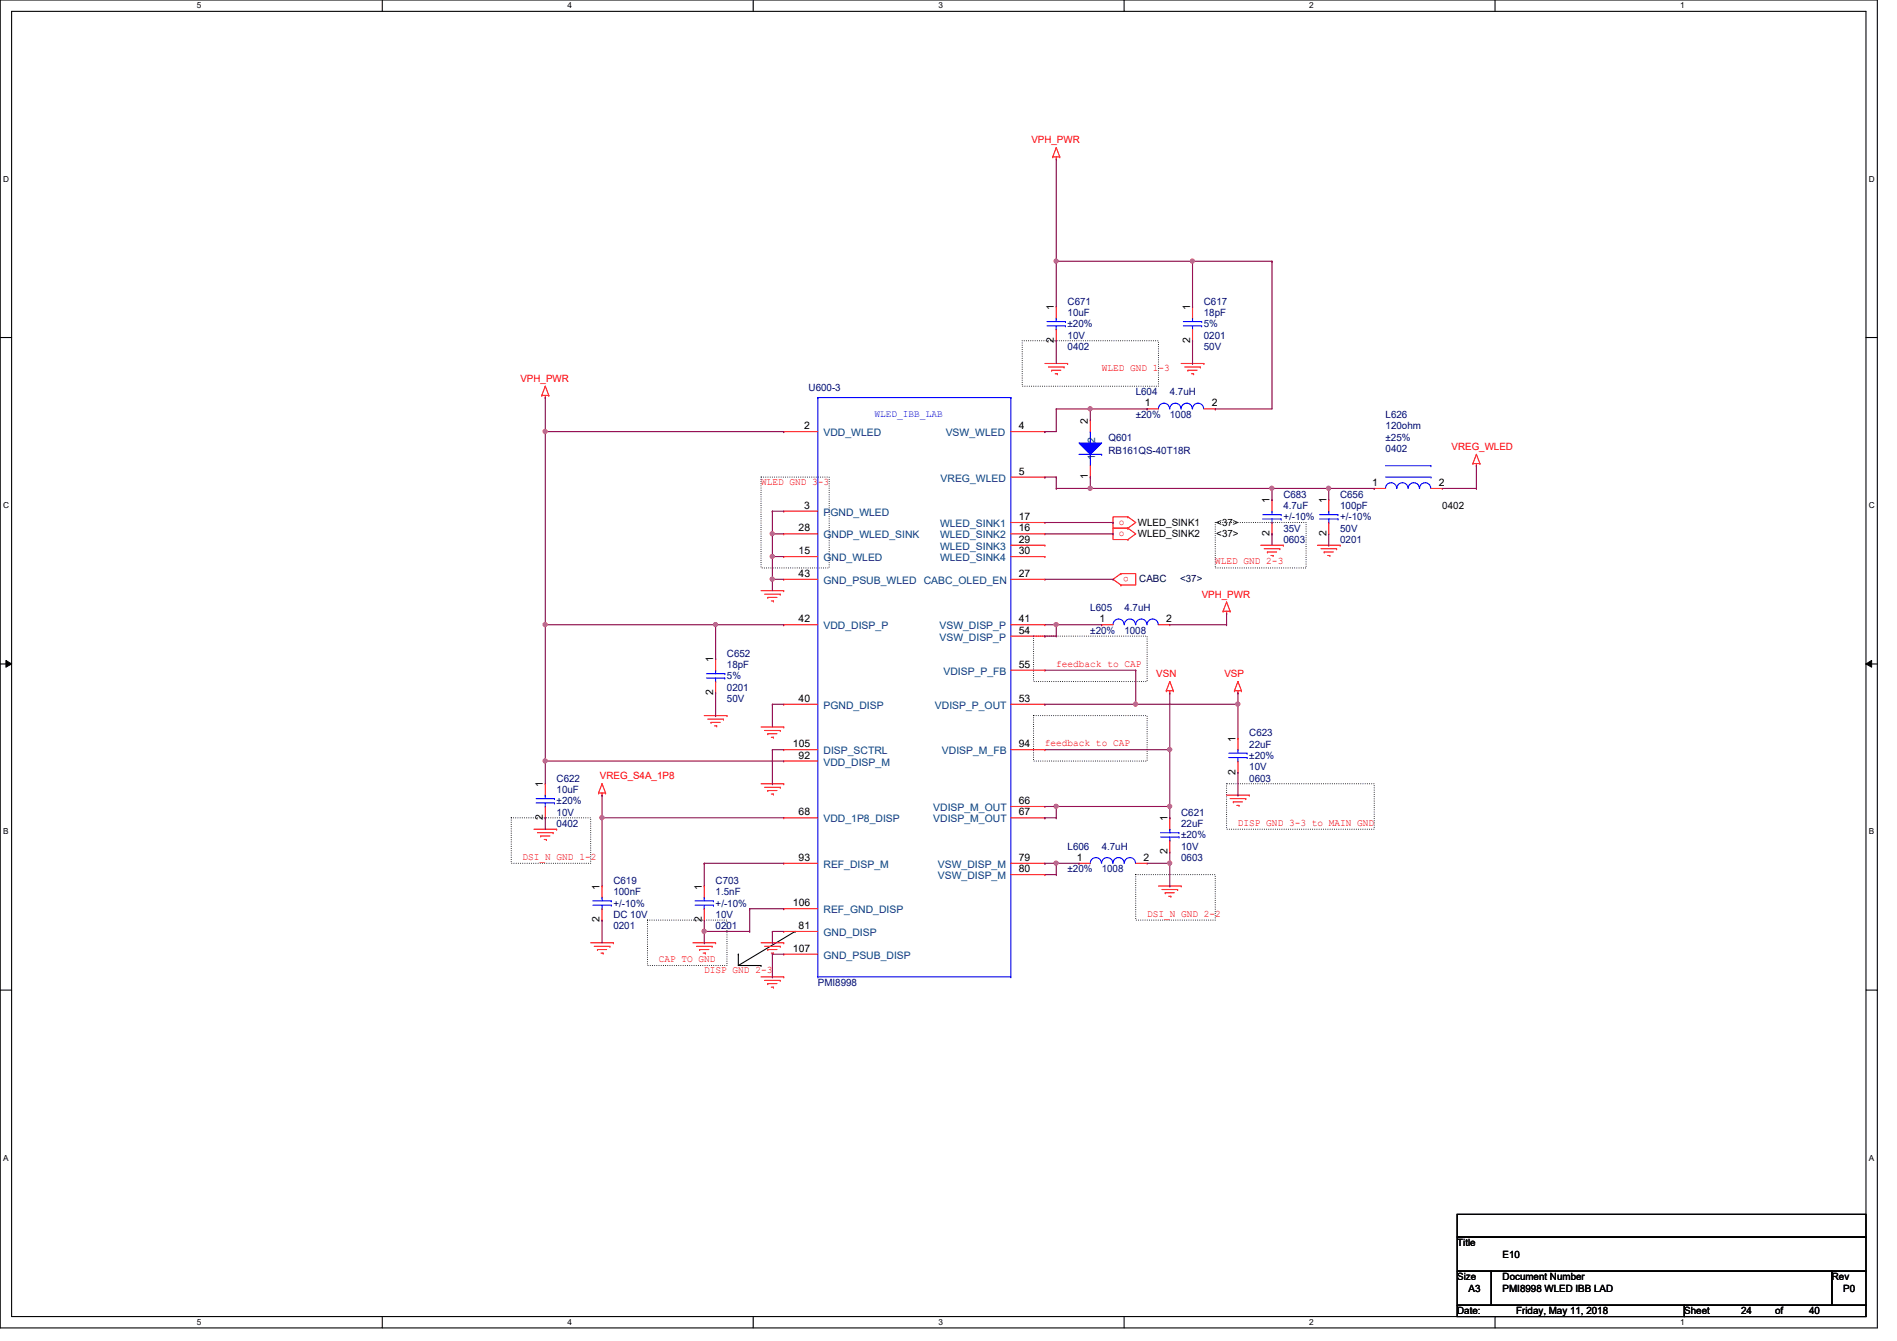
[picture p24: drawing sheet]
<svg xmlns="http://www.w3.org/2000/svg" width="297mm" height="210mm" viewBox="0 0 297 210" stroke-linecap="round" stroke-linejoin="round" font-family="sans-serif">
<defs><g id="words">
<g font-size="1.6" fill="#f00">
<text x="161.5" y="22.4">VPH_PWR</text>
<text x="81.5" y="59.8">VPH_PWR</text>
<text x="172.5" y="58.1">WLED GND 1-3</text>
<text x="227.3" y="70.4">VREG_WLED</text>
<text x="119.2" y="75.9">WLED GND 3-3</text>
<text x="175.2" y="82.1">o</text>
<text x="175.2" y="83.9">o</text>
<text x="190.3" y="88.3">WLED GND 2-3</text>
<text x="176.8" y="90.3" transform="rotate(180 176.8 90.3)">o</text>
<text x="188.2" y="93.6">VPH_PWR</text>
<text x="165.4" y="104.4">feedback to CAP</text>
<text x="181.1" y="106">VSN</text>
<text x="191.7" y="106">VSP</text>
<text x="163.6" y="116.8">feedback to CAP</text>
<text x="93.9" y="122">VREG_S4A_1P8</text>
<text x="193.8" y="129.2">DISP GND 3-3 to MAIN GND</text>
<text x="81.8" y="134.6">DSI_N GND 1-2</text>
<text x="179.6" y="143.5">DSI_N GND 2-2</text>
<text x="103.2" y="150.6">CAP TO GND</text>
<text x="110.3" y="152.4">DISP GND 2-3</text>
</g>
<g font-size="1.6" fill="#000080">
<text x="167.2" y="47.7">C671</text>
<text x="188.5" y="47.7">C617</text>
<text x="167.2" y="49.4">10uF</text>
<text x="167.2" y="53">10V</text>
<text x="167.2" y="51.2">±20%</text>
<text x="188.5" y="49.4">18pF</text>
<text x="188.5" y="53">0201</text>
<text x="188.5" y="51.2">5%</text>
<text x="167.2" y="54.8">0402</text>
<text x="188.5" y="54.8">50V</text>
<text x="126.6" y="61.2">U600-3</text>
<text x="177.8" y="61.9">L604</text>
<text x="177.8" y="65.4">±20%</text>
<text x="183.2" y="61.9">4.7uH</text>
<text x="183.2" y="65.4">1008</text>
<text x="217" y="65.4">L626</text>
<text x="173.6" y="69">Q601</text>
<text x="173.6" y="71.1">RB161QS-40T18R</text>
<text x="217" y="67.2">120ohm</text>
<text x="217" y="69">±25%</text>
<text x="217" y="70.8">0402</text>
<text x="201" y="77.9">C683</text>
<text x="209.8" y="77.9">C656</text>
<text x="201" y="79.7">4.7uF</text>
<text x="201" y="83.2">35V</text>
<text x="201" y="81.4">+/-10%</text>
<text x="209.8" y="79.7">100pF</text>
<text x="209.8" y="83.2">50V</text>
<text x="209.8" y="81.4">+/-10%</text>
<text x="201" y="85">0603</text>
<text x="209.8" y="85">0201</text>
<text x="170.7" y="95.7">L605</text>
<text x="176.1" y="95.7">4.7uH</text>
<text x="170.7" y="99.2">±20%</text>
<text x="176.1" y="99.2">1008</text>
<text x="113.8" y="102.8">C652</text>
<text x="113.8" y="104.6">18pF</text>
<text x="113.8" y="106.3">5%</text>
<text x="113.8" y="108.1">0201</text>
<text x="113.8" y="109.9">50V</text>
<text x="195.6" y="115.2">C623</text>
<text x="195.6" y="117">22uF</text>
<text x="195.6" y="118.8">±20%</text>
<text x="87.2" y="122.3">C622</text>
<text x="87.2" y="124.1">10uF</text>
<text x="87.2" y="125.9">±20%</text>
<text x="195.6" y="122.3">0603</text>
<text x="195.6" y="120.6">10V</text>
<text x="87.2" y="129.5">0402</text>
<text x="87.2" y="127.7">10V</text>
<text x="185" y="127.7">C621</text>
<text x="185" y="129.5">22uF</text>
<text x="185" y="131.2">±20%</text>
<text x="167.2" y="133">L606</text>
<text x="167.2" y="136.6">±20%</text>
<text x="172.5" y="133">4.7uH</text>
<text x="172.5" y="136.6">1008</text>
<text x="185" y="134.8">0603</text>
<text x="185" y="133">10V</text>
<text x="96.1" y="138.3">C619</text>
<text x="96.1" y="140.1">100nF</text>
<text x="96.1" y="143.7">DC 10V</text>
<text x="96.1" y="141.9">+/-10%</text>
<text x="112.1" y="138.3">C703</text>
<text x="112.1" y="140.1">1.5nF</text>
<text x="112.1" y="143.7">10V</text>
<text x="112.1" y="141.9">+/-10%</text>
<text x="96.1" y="145.5">0201</text>
<text x="112.1" y="145.5">0201</text>
<text x="128.1" y="154.3">PMI8998</text>
</g>
<g font-size="1.6">
<text x="165" y="53.7" transform="rotate(-90 165 53.7)">2</text>
<text x="165" y="48.6" transform="rotate(-90 165 48.6)">1</text>
<text x="186.3" y="53.7" transform="rotate(-90 186.3 53.7)">2</text>
<text x="186.3" y="48.6" transform="rotate(-90 186.3 48.6)">1</text>
<text x="179.3" y="63.6">1</text>
<text x="189.7" y="63.6">2</text>
<text x="125.9" y="67.2">2</text>
<text x="159.5" y="67.2">4</text>
<text x="170.3" y="66.3" transform="rotate(-90 170.3 66.3)">2</text>
<text x="159.5" y="74.3">5</text>
<text x="170.3" y="75" transform="rotate(-90 170.3 75)">1</text>
<text x="214.8" y="76.1">1</text>
<text x="225.3" y="76.1">2</text>
<text x="125" y="83.2">28</text>
<text x="125.9" y="79.6">3</text>
<text x="159.5" y="81.4">17</text>
<text x="159.5" y="83.2">16</text>
<text x="178.2" y="82.3">WLED_SINK1</text>
<text x="190.5" y="82.3">&lt;37&gt;</text>
<text x="198.8" y="83.9" transform="rotate(-90 198.8 83.9)">2</text>
<text x="198.8" y="78.8" transform="rotate(-90 198.8 78.8)">1</text>
<text x="207.7" y="83.9" transform="rotate(-90 207.7 83.9)">2</text>
<text x="207.7" y="78.8" transform="rotate(-90 207.7 78.8)">1</text>
<text x="225.8" y="79.7">0402</text>
<text x="125" y="86.7">15</text>
<text x="159.5" y="85">29</text>
<text x="159.5" y="86.7">30</text>
<text x="178.2" y="84.1">WLED_SINK2</text>
<text x="190.5" y="84.1">&lt;37&gt;</text>
<text x="125" y="90.3">43</text>
<text x="159.5" y="90.3">27</text>
<text x="125" y="97.4">42</text>
<text x="159.5" y="97.4">41</text>
<text x="159.5" y="99.2">54</text>
<text x="172.2" y="97.4">1</text>
<text x="182.6" y="97.4">2</text>
<text x="111.7" y="103.7" transform="rotate(-90 111.7 103.7)">1</text>
<text x="159.5" y="104.5">55</text>
<text x="111.7" y="108.8" transform="rotate(-90 111.7 108.8)">2</text>
<text x="125" y="109.9">40</text>
<text x="159.5" y="109.9">53</text>
<text x="124.2" y="117">105</text>
<text x="125" y="118.7">92</text>
<text x="159.5" y="117">94</text>
<text x="193.5" y="116.1" transform="rotate(-90 193.5 116.1)">1</text>
<text x="85" y="123.2" transform="rotate(-90 85 123.2)">1</text>
<text x="159.5" y="125.9">66</text>
<text x="193.5" y="121.2" transform="rotate(-90 193.5 121.2)">2</text>
<text x="85" y="128.4" transform="rotate(-90 85 128.4)">2</text>
<text x="125" y="127.6">68</text>
<text x="159.5" y="127.6">67</text>
<text x="182.8" y="128.6" transform="rotate(-90 182.8 128.6)">1</text>
<text x="125" y="134.7">93</text>
<text x="159.5" y="134.7">79</text>
<text x="159.5" y="136.5">80</text>
<text x="168.6" y="134.7">1</text>
<text x="179.1" y="134.7">2</text>
<text x="182.8" y="133.7" transform="rotate(-90 182.8 133.7)">2</text>
<text x="93.9" y="139.2" transform="rotate(-90 93.9 139.2)">1</text>
<text x="109.9" y="139.2" transform="rotate(-90 109.9 139.2)">1</text>
<text x="124.2" y="141.9">106</text>
<text x="93.9" y="144.4" transform="rotate(-90 93.9 144.4)">2</text>
<text x="109.9" y="144.4" transform="rotate(-90 109.9 144.4)">2</text>
<text x="124.2" y="149">107</text>
<text x="125" y="145.4">81</text>
<text x="228.2" y="195.1">Title</text>
<text x="235.3" y="196.8">E10</text>
<text x="228.2" y="200.4">Size</text>
<text x="230" y="202.2">A3</text>
<text x="235.3" y="200.4">Document Number</text>
<text x="235.3" y="202.2">PMI8998 WLED IBB LAD</text>
<text x="286.8" y="200.4">Rev</text>
<text x="288.6" y="202.2">P0</text>
<text x="228.2" y="205.7">Date:</text>
<text x="237.4" y="205.7">Friday, May 11, 2018</text>
<text x="263.7" y="205.7">Sheet</text>
<text x="272.6" y="205.7">24</text>
<text x="278" y="205.7">of</text>
<text x="283.3" y="205.7">40</text>
</g>
<text font-size="1.6" fill="#00f" x="136.9" y="65.2">WLED_IBB_LAB</text>
<g font-size="1.6" fill="#004080">
<text x="128.9" y="68.3">VDD_WLED</text>
<text x="148.1" y="68.3">VSW_WLED</text>
<text x="171.5" y="69.3" transform="rotate(-90 171.5 69.3)">2</text>
<text x="147.3" y="75.4">VREG_WLED</text>
<text x="171.5" y="72" transform="rotate(-90 171.5 72)">1</text>
<text x="128.9" y="80.7">PGND_WLED</text>
<text x="147.2" y="82.5">WLED_SINK1</text>
<text x="128.9" y="84.3">GNDP_WLED_SINK</text>
<text x="128.9" y="87.8">GND_WLED</text>
<text x="147.2" y="84.3">WLED_SINK2</text>
<text x="147.2" y="86.1">WLED_SINK3</text>
<text x="147.2" y="87.8">WLED_SINK4</text>
<text x="128.9" y="91.4">GND_PSUB_WLED CABC_OLED_EN</text>
<text x="128.9" y="98.5">VDD_DISP_P</text>
<text x="147.1" y="98.5">VSW_DISP_P</text>
<text x="147.1" y="100.3">VSW_DISP_P</text>
<text x="147.7" y="105.6">VDISP_P_FB</text>
<text x="128.9" y="111">PGND_DISP</text>
<text x="146.4" y="111">VDISP_P_OUT</text>
<text x="128.9" y="118.1">DISP_SCTRL</text>
<text x="128.9" y="119.8">VDD_DISP_M</text>
<text x="147.5" y="118.1">VDISP_M_FB</text>
<text x="128.9" y="128.7">VDD_1P8_DISP</text>
<text x="146.1" y="127">VDISP_M_OUT</text>
<text x="146.1" y="128.7">VDISP_M_OUT</text>
<text x="128.9" y="135.8">REF_DISP_M</text>
<text x="146.9" y="135.8">VSW_DISP_M</text>
<text x="146.9" y="137.6">VSW_DISP_M</text>
<text x="128.9" y="143">REF_GND_DISP</text>
<text x="128.9" y="146.5">GND_DISP</text>
<text x="128.9" y="150.1">GND_PSUB_DISP</text>
</g>
<g font-size="1.6" fill="#000040">
<text x="178.4" y="91.1">CABC</text>
<text x="184.8" y="91.1">&lt;37&gt;</text>
</g>
<g font-size="1.3">
<text x="30.8" y="1.3">5</text>
<text x="88.9" y="1.3">4</text>
<text x="146.9" y="1.3">3</text>
<text x="205" y="1.3">2</text>
<text x="263.1" y="1.3">1</text>
<text x=".5" y="28.4">D</text>
<text x="292.6" y="28.4">D</text>
<text x=".5" y="79.5">C</text>
<text x="292.6" y="79.5">C</text>
<text x=".5" y="130.6">B</text>
<text x="292.6" y="130.6">B</text>
<text x=".5" y="181.7">A</text>
<text x="292.6" y="181.7">A</text>
<text x="30.8" y="207.4">5</text>
<text x="88.9" y="207.4">4</text>
<text x="146.9" y="207.4">3</text>
<text x="205" y="207.4">2</text>
<text x="263.1" y="207.4">1</text>
</g>
</g></defs>
<path d="M0 0h294v207.9h-294zM1.8 1.8h290.4v204.3h-290.4z" fill="none" stroke="#000" stroke-width=".17"/>
<g fill="#fff">
<path d="M30.8 .2h.7v1.4h-.7z"/>
<path d="M30.8 206.2h.7v1.4h-.7z"/>
</g>
<path d="M59.9 0v1.8M59.9 206.1v1.8" fill="none" stroke="#000" stroke-width=".17"/>
<g fill="#fff">
<path d="M88.9 .2h.6v1.4h-.6z"/>
<path d="M88.9 206.2h.6v1.4h-.6z"/>
</g>
<path d="M117.9 0v1.8M117.9 206.1v1.8" fill="none" stroke="#000" stroke-width=".17"/>
<g fill="#fff">
<path d="M146.9 .2h.7v1.4h-.7z"/>
<path d="M146.9 206.2h.7v1.4h-.7z"/>
</g>
<path d="M176 0v1.8M176 206.1v1.8" fill="none" stroke="#000" stroke-width=".17"/>
<g fill="#fff">
<path d="M205 .2h.7v1.4h-.7z"/>
<path d="M205 206.2h.7v1.4h-.7z"/>
</g>
<path d="M234.1 0v1.8M234.1 206.1v1.8" fill="none" stroke="#000" stroke-width=".17"/>
<g fill="#fff">
<path d="M263.1 .2h.7v1.4h-.7z"/>
<path d="M263.1 206.2h.7v1.4h-.7z"/>
<path d="M.5 27.3h.9v1.4h-.9z"/>
<path d="M292.6 27.3h.9v1.4h-.9z"/>
<path d="M.5 78.4h.9v1.4h-.9z"/>
<path d="M292.6 78.4h.9v1.4h-.9z"/>
</g>
<path d="M0 52.8h1.8M292.2 52.8h1.8" fill="none" stroke="#000" stroke-width=".17"/>
<g fill="#fff">
<path d="M.5 129.5h.8v1.4h-.8z"/>
<path d="M292.6 129.5h.9v1.4h-.9z"/>
</g>
<path d="M0 103.9h1.8M292.2 103.9h1.8" fill="none" stroke="#000" stroke-width=".17"/>
<path d="M.9 103.4l.9 .5-.9 .5zM292.2 103.9l.9-.5v1z" fill="#000"/>
<path d="M.9 103.4l.9 .5-.9 .5zM292.2 103.9l.9-.5v1z" fill="none" stroke="#000" stroke-width=".16"/>
<g fill="#fff">
<path d="M.5 180.5h.8v1.4h-.8z"/>
<path d="M292.6 180.5h.9v1.4h-.9z"/>
</g>
<g fill="none" stroke="#000" stroke-width=".17">
<path d="M0 155h1.8M115.6 149.4h.1M115.6 149.4v1.7M115.6 151.1h3.6M119.2 151.1h.1M124.5 145.8h.1M124.5 145.8l-8.9 5.3M292.2 155h1.8M228.2 190.1h64v3.5h-64zM228.2 193.6h64v5.4h-64zM228.2 199h5.3v5.3h-5.3zM233.5 199h53.3v5.3h-53.3z"/>
<path d="M286.8 199h5.4v5.3h-5.4zM228.2 204.3h35.5v1.8h-35.5zM263.7 204.3h28.5v1.8h-28.5z"/>
</g>
<path d="M160.1 53.3h21.3v7.2h-21.3zM119.2 74.7h10.6v14.2h-10.6zM161.8 99.6h17.8v7.1h-17.8zM190.3 81.8h14.2v7.1h-14.2zM161.8 112h17.8v7.1h-17.8zM80 128h12.5v7.1h-12.5zM177.8 136.9h12.5v7.1h-12.5zM192.1 122.7h23.1v7.1h-23.1zM101.4 144h12.4v7.1h-12.4z" fill="none" stroke="#000" stroke-width=".17" stroke-dasharray="0 .3"/>
<g fill="none" stroke="#f00" stroke-width=".17">
<path d="M164.8 24.6h.1M164.8 24.6h1.1M165.4 24.9h.1M165.4 23.1h.1M165.4 24.6v.3M165.4 23.1l.5 1.5M165.4 23.1l-.6 1.5M165.9 24.6h.1M163.6 56.9h3.6M164.2 57.4h2.4M164.7 58h.1M164.7 58h1.4"/>
<path d="M165.2 58.5h.4M165.6 58.5h.1M166.6 57.4h.1M167.2 56.9h.1M185 56.9h3.5M185.5 57.4h2.5M186 58h.1M186 58h1.4M186.6 58.5h.3M186.9 58.5h.1M188 57.4h.1M188.5 56.9h.1"/>
<path d="M84.8 61.9h.1M84.8 61.9h1.1M85.4 62.2h.1M85.4 60.5h.1M85.4 61.9v.3M85.4 60.5l.5 1.4M85.4 60.5l-.6 1.4M85.9 61.9h.1M230.6 72.6h.1M230.6 72.6h1.1M231.2 72.9h.1M231.2 71.1h.1"/>
<path d="M231.2 72.6v.3M231.2 71.1l.5 1.5M231.2 71.1l-.6 1.5M231.7 72.6h.1M119.2 92.5h3.5M119.7 93h2.5M120.2 93.5h.1M120.2 93.5h1.5M120.8 94.1h.3M121.1 94.1h.1M122.2 93h.1M122.7 92.5h.1"/>
<path d="M175.5 91.6h.1M175.5 89.8h.1M175.5 89.8h2.3v1.8h-2.3M175.5 89.8l-1.2 .9 1.2 .9M176.6 80.9h.1M176.6 82.7h.1M176.6 80.9h-2.3v1.8h2.3M176.6 84.5h.1M176.6 82.7h-2.3v1.8h2.3M176.6 80.9l1.2 .9-1.2 .9M176.6 82.7l1.2 .9-1.2 .9M191.5 95.7h.1"/>
<path d="M191.5 95.7h1.1M192.1 96h.1M192.1 94.2h.1M192.1 95.7v.3M192.1 94.2l.5 1.5M192.1 94.2l-.6 1.5M192.6 95.7h.1M197.4 85.3h3.6M197.9 85.9h2.5M198.5 86.4h.1M198.5 86.4h1.4M199 87h.3"/>
<path d="M199.3 87h.1M200.4 85.9h.1M201 85.3h.1M206.3 85.3h3.5M206.8 85.9h2.5M207.3 86.4h.1M207.3 86.4h1.5M207.9 87h.3M208.2 87h.1M209.3 85.9h.1M209.8 85.3h.1M110.3 112h3.5"/>
<path d="M110.8 112.6h2.5M111.3 113.1h.1M111.3 113.1h1.5M111.9 113.6h.3M112.2 113.6h.1M113.3 112.6h.1M113.8 112h.1M119.2 113.8h3.5M119.7 114.3h2.5M120.2 114.9h.1M120.2 114.9h1.5M120.8 115.4h.3"/>
<path d="M121.1 115.4h.1M122.2 114.3h.1M122.7 113.8h.1M182.6 108.1h.1M182.6 108.1h1.1M183.2 108.5h.1M183.2 106.7h.1M183.2 108.1v.4M183.2 106.7l.5 1.4M183.2 106.7l-.6 1.4M183.7 108.1h.1M193.3 108.1h.1"/>
<path d="M193.3 108.1h1.1M193.8 108.5h.1M193.8 106.7h.1M193.8 115.6h.1M193.8 108.1v.4M193.8 115.6v1.7M193.8 119.1v1.8M193.8 106.7l.6 1.4M193.8 106.7l-.5 1.4M194.4 108.1h.1M83.6 129.8h3.6M84.2 130.3h2.4"/>
<path d="M84.7 130.9h.1M84.7 130.9h1.4M85.2 131.4h.4M85.4 122.7h.1M85.4 128h.1M85.4 122.7v1.8M85.4 126.2v1.8M85.6 131.4h.1M86.6 130.3h.1M87.2 129.8h.1M93.7 124.1h.1M93.7 124.1h1.1"/>
<path d="M94.3 124.5h.1M94.3 122.7h.1M94.3 124.1v.4M94.3 122.7l.5 1.4M94.3 122.7l-.6 1.4M94.8 124.1h.1M110.3 138.7h.1M110.3 138.7v1.8M119.2 122.7h3.5M119.7 123.2h2.5M120.2 123.7h.1M120.2 123.7h1.5"/>
<path d="M120.8 124.3h.3M121.1 124.3h.1M122.2 123.2h.1M122.7 122.7h.1M181.4 138.7h3.6M181.9 139.2h2.5M182.5 139.7h.1M182.5 139.7h1.4M184.4 139.2h.1M185 138.7h.1M192.1 124.5h3.5M192.6 125h2.5"/>
<path d="M193.1 125.5h.1M193.1 125.5h1.5M193.7 126.1h.3M193.8 120.9h.1M194 126.1h.1M195.1 125h.1M195.6 124.5h.1M92.5 147.6h3.6M93 148.1h2.5M93.6 148.6h.1M93.6 148.6h1.4M94.1 149.2h.3"/>
<path d="M94.4 149.2h.1M95.5 148.1h.1M96.1 147.6h.1M108.5 147.6h3.6M109 148.1h2.5M109.6 148.6h.1M109.6 148.6h1.4M110.1 149.2h.3M110.3 144h.1M110.3 142.2v1.8M110.4 149.2h.1M111.5 148.1h.1"/>
<path d="M112.1 147.6h.1M119.2 152.9h3.5M119.2 147.6h3.5M119.7 153.5h2.5M119.7 148.1h2.5M120.2 154h.1M120.2 148.6h.1M120.2 154h1.5M120.2 148.6h1.5M120.8 154.5h.3M120.8 149.2h.3M121.1 154.5h.1"/>
<path d="M121.1 149.2h.1M122.2 153.5h.1M122.2 148.1h.1M122.7 152.9h.1M122.7 147.6h.1M183 140.3h.3M183.3 140.3h.1"/>
</g>
<g fill="none" stroke="#00f" stroke-width=".17">
<path d="M192.4 117.9h2.9M192.4 118.6h2.9M193.8 117.3h.1M193.8 119.1h.1M193.8 117.3v.6M193.8 118.6v.5M195.3 117.9h.1M195.3 118.6h.1M83.9 125h2.9M83.9 125.7h2.9M85.4 124.5h.1M85.4 126.2h.1"/>
<path d="M85.4 124.5v.5M85.4 125.7v.5M86.8 125h.1M86.8 125.7h.1M108.8 141h2.9M108.8 141.7h2.9M110.3 140.5h.1M110.3 142.2h.1M110.3 140.5v.5M110.3 141.7v.5M111.7 141h.1M111.7 141.7h.1"/>
</g>
<path d="M168.9 69.3h3.6l-1.8 1.8z" fill="#00f"/>
<g fill="none" stroke="#00f" stroke-width=".17">
<path d="M164 50.3h2.8M164 51h2.8M165.4 49.8h.1M165.4 51.6h.1M165.4 49.8v.5M165.4 51v.6M166.8 50.3h.1M166.8 51h.1M185.3 50.3h2.9M185.3 51h2.9M186.7 49.8h.1M186.7 51.6h.1"/>
<path d="M186.7 49.8v.5M186.7 51v.6M188.2 50.3h.1M188.2 51h.1M128.1 62.2h.1M128.1 62.2v90.7M128.1 62.2h30.2M158.3 62.2h.1M158.3 62.2v90.7M168.9 69.3h3.6l-1.8 1.8zM168.9 71.1h3.6M170.7 67.6h.1"/>
<path d="M170.7 71.1h.1M170.7 67.6v1.7M170.7 71.1v1.8M172.5 71.1h.1M181.4 64a.87 .87 0 0 1 .9-.9 .87 .87 0 0 1 .8 .9M183.2 64a.87 .87 0 0 1 .8-.9 .87 .87 0 0 1 .9 .9M185 64a.87 .87 0 0 1 .8-.9 .87 .87 0 0 1 .9 .9M186.7 64a.87 .87 0 0 1 .9-.9 .87 .87 0 0 1 .9 .9M217 76.5a.87 .87 0 0 1 .8-.9 .87 .87 0 0 1 .9 .9M217 74.7h7.1M217 72.9h7.1M218.7 76.5a.87 .87 0 0 1 .9-.9 .87 .87 0 0 1 .9 .9"/>
<path d="M220.5 76.5a.87 .87 0 0 1 .9-.9 .87 .87 0 0 1 .8 .9M222.3 76.5a.87 .87 0 0 1 .9-.9 .87 .87 0 0 1 .8 .9M224.1 74.7h.1M224.1 72.9h.1M174.3 97.8a.87 .87 0 0 1 .9-.9 .87 .87 0 0 1 .8 .9M176.1 97.8a.87 .87 0 0 1 .8-.9 .87 .87 0 0 1 .9 .9M177.8 97.8a.87 .87 0 0 1 .9-.9 .87 .87 0 0 1 .9 .9M179.6 97.8a.87 .87 0 0 1 .9-.9 .87 .87 0 0 1 .9 .9M197.7 80.6h2.9M197.7 81.2h2.9M199.2 80h.1M199.2 81.8h.1"/>
<path d="M199.2 80v.6M199.2 81.2v.6M200.6 80.6h.1M200.6 81.2h.1M206.6 80.6h2.9M206.6 81.2h2.9M208.1 80h.1M208.1 81.8h.1M208.1 80v.6M208.1 81.2v.6M209.5 80.6h.1M209.5 81.2h.1"/>
<path d="M110.6 105.5h2.9M110.6 106.1h2.9M112.1 104.9h.1M112.1 106.7h.1M112.1 104.9v.6M112.1 106.1v.6M113.5 105.5h.1M113.5 106.1h.1M170.7 135.1a.87 .87 0 0 1 .9-.9 .87 .87 0 0 1 .9 .9M172.5 135.1a.87 .87 0 0 1 .9-.9 .87 .87 0 0 1 .8 .9M174.3 135.1a.87 .87 0 0 1 .9-.9 .87 .87 0 0 1 .8 .9M176.1 135.1a.87 .87 0 0 1 .8-.9 .87 .87 0 0 1 .9 .9"/>
<path d="M181.7 130.3h2.9M181.7 131h2.9M183.2 129.8h.1M183.2 131.6h.1M183.2 129.8v.5M183.2 131v.6M184.6 130.3h.1M184.6 131h.1M92.8 141h2.9M92.8 141.7h2.9M94.3 140.5h.1M94.3 142.2h.1"/>
<path d="M94.3 140.5v.5M94.3 141.7v.5M95.7 141h.1M95.7 141.7h.1M128.1 152.9h.1M128.1 152.9h30.2M158.3 152.9h.1"/>
</g>
<g fill="none" stroke="#f00" stroke-width=".17">
<path d="M165.4 48h.1M165.4 53.3h.1M165.4 48v1.8M165.4 51.6v1.7M186.7 48h.1M186.7 53.3h.1M186.7 48v1.8M186.7 51.6v1.7M122.7 67.6h.1M122.7 67.6h5.4M158.3 67.6h5.3M158.3 74.7h5.3"/>
<path d="M163.6 67.6h.1M163.6 74.7h.1M170.7 74.7h.1M170.7 65.8h.1M170.7 65.8v1.8M170.7 72.9v1.8M179.6 64h.1M179.6 64h1.8M188.5 64h1.8M190.3 64h.1M199.2 78.2h.1M199.2 78.2v1.8"/>
<path d="M208.1 78.2h.1M208.1 78.2v1.8M215.2 76.5h.1M215.2 76.5h1.8M224.1 76.5h1.7M225.8 76.5h.1M122.7 80h.1M122.7 83.6h.1M122.7 87.1h.1M122.7 90.7h.1M122.7 97.8h.1M122.7 80h5.4"/>
<path d="M122.7 83.6h5.4M122.7 87.1h5.4M122.7 90.7h5.4M122.7 97.8h5.4M158.3 83.6h5.3M158.3 87.1h5.3M158.3 90.7h5.3M158.3 97.8h5.3M158.3 81.8h5.3M158.3 85.3h5.3M158.3 99.6h5.3M163.6 81.8h.1"/>
<path d="M163.6 83.6h.1M163.6 85.3h.1M163.6 87.1h.1M163.6 90.7h.1M163.6 97.8h.1M163.6 99.6h.1M172.5 97.8h.1M172.5 97.8h1.8M181.4 97.8h1.8M183.2 97.8h.1M199.2 83.6h.1M199.2 81.8v1.8"/>
<path d="M208.1 83.6h.1M208.1 81.8v1.8M112.1 103.1h.1M112.1 108.5h.1M112.1 103.1v1.8M112.1 106.7v1.8M122.7 110.2h.1M122.7 117.3h.1M122.7 119.1h.1M122.7 110.2h5.4M122.7 117.3h5.4M122.7 119.1h5.4"/>
<path d="M158.3 110.2h5.3M158.3 117.3h5.3M158.3 104.9h5.3M163.6 104.9h.1M163.6 110.2h.1M163.6 117.3h.1M94.3 138.7h.1M94.3 138.7v1.8M122.7 128h.1M122.7 135.1h.1M122.7 135.1h5.4M122.7 128h5.4"/>
<path d="M158.3 135.1h5.3M158.3 128h5.3M158.3 126.2h5.3M158.3 136.9h5.3M163.6 126.2h.1M163.6 128h.1M163.6 135.1h.1M163.6 136.9h.1M168.9 135.1h.1M168.9 135.1h1.8M177.8 135.1h1.8M179.6 135.1h.1"/>
<path d="M183.2 128h.1M183.2 133.3h.1M183.2 128v1.8M183.2 131.6v1.7M94.3 144h.1M94.3 142.2v1.8M122.7 142.2h.1M122.7 145.8h.1M122.7 149.4h.1M122.7 142.2h5.4M122.7 145.8h5.4M122.7 149.4h5.4"/>
</g>
<path d="M110.3 147.6h.1M117.4 142.2h.1M117.4 145.8h.1M117.4 145.8h-7.1v1.8M117.4 142.2v3.6M120.9 145.8h.1M120.9 145.8h1.8" fill="none" stroke="#800040" stroke-width=".17"/>
<circle cx="110.3" cy="145.8" r=".32" fill="#f0f"/>
<circle cx="110.3" cy="145.8" r=".32" fill="none" stroke="#f0f" stroke-width=".17"/>
<path d="M85.4 97.8h26.7M112.1 97.8h.1" fill="none" stroke="#800040" stroke-width=".17"/>
<circle cx="112" cy="97.8" r=".32" fill="#f0f"/>
<circle cx="112" cy="97.8" r=".32" fill="none" stroke="#f0f" stroke-width=".17"/>
<path d="M120.9 87.1h.1M120.9 90.7h.1M120.9 87.1v3.6M120.9 90.7h1.8M120.9 147.6h.1M120.9 152.9h.1M120.9 149.4h.1M120.9 145.8v1.8M120.9 149.4v3.5M120.9 149.4h1.8" fill="none" stroke="#800040" stroke-width=".17"/>
<circle cx="120.9" cy="90.7" r=".32" fill="#f0f"/>
<circle cx="120.9" cy="90.7" r=".32" fill="none" stroke="#f0f" stroke-width=".17"/>
<path d="M85.4 67.6h.1M85.4 67.6v30.2M85.4 67.6h37.3M122.7 67.6h.1" fill="none" stroke="#800040" stroke-width=".17"/>
<circle cx="85.4" cy="67.5" r=".32" fill="#f0f"/>
<circle cx="85.4" cy="67.5" r=".32" fill="none" stroke="#f0f" stroke-width=".17"/>
<path d="M120.9 90.7h.1M120.9 80h.1M120.9 83.6h.1M120.9 80v3.6M120.9 90.7v1.8M120.9 80h1.8M120.9 83.6h1.8" fill="none" stroke="#800040" stroke-width=".17"/>
<circle cx="120.9" cy="83.5" r=".32" fill="#f0f"/>
<circle cx="120.9" cy="83.5" r=".32" fill="none" stroke="#f0f" stroke-width=".17"/>
<path d="M120.9 83.6h.1M120.9 83.6v3.5" fill="none" stroke="#800040" stroke-width=".17"/>
<circle cx="120.9" cy="87.1" r=".32" fill="#f0f"/>
<circle cx="120.9" cy="87.1" r=".32" fill="none" stroke="#f0f" stroke-width=".17"/>
<path d="M85.4 62.2h.1M85.4 62.2v5.4M190.3 64h.1M190.3 64h8.9M85.4 97.8h.1M85.4 97.8v24.9M120.9 87.1h.1M120.9 87.1h1.8M85.4 119.1h.1M120.9 110.2h.1M120.9 110.2v3.6M120.9 110.2h1.8" fill="none" stroke="#800040" stroke-width=".17"/>
<circle cx="85.4" cy="119.1" r=".32" fill="#f0f"/>
<circle cx="85.4" cy="119.1" r=".32" fill="none" stroke="#f0f" stroke-width=".17"/>
<circle cx="85.4" cy="97.8" r=".32" fill="#f0f"/>
<circle cx="85.4" cy="97.8" r=".32" fill="none" stroke="#f0f" stroke-width=".17"/>
<path d="M85.4 119.1h.1M85.4 119.1h37.3M94.3 128h.1M94.3 124.5h.1M94.3 124.5v14.2M94.3 128h28.4M110.3 135.1h.1M110.3 135.1v3.6M110.3 135.1h12.4M117.4 142.2h5.3M122.7 142.2h.1" fill="none" stroke="#800040" stroke-width=".17"/>
<circle cx="94.2" cy="128" r=".32" fill="#f0f"/>
<circle cx="94.2" cy="128" r=".32" fill="none" stroke="#f0f" stroke-width=".17"/>
<g fill="none" stroke="#800040" stroke-width=".17">
<path d="M165.4 24.9v16M165.4 40.9h.1M163.6 74.7h.1M163.6 67.6h.1M163.6 74.7h1.8M163.6 67.6h1.8M165.4 74.7h.1M165.4 76.5h.1M165.4 74.7v1.8M165.4 76.5h5.3M85.4 128h.1M85.4 128v1.8"/>
<path d="M94.3 144h.1M94.3 144v3.6M110.3 145.8h.1M110.3 144v1.8"/>
</g>
<circle cx="165.4" cy="40.9" r=".32" fill="#f0f"/>
<circle cx="165.4" cy="40.9" r=".32" fill="none" stroke="#f0f" stroke-width=".17"/>
<path d="M165.4 40.9h21.3M186.7 40.9h.1" fill="none" stroke="#800040" stroke-width=".17"/>
<circle cx="186.7" cy="40.9" r=".32" fill="#f0f"/>
<circle cx="186.7" cy="40.9" r=".32" fill="none" stroke="#f0f" stroke-width=".17"/>
<path d="M199.2 40.9h.1M199.2 40.9v23.1M165.4 64h5.3M170.7 64h.1" fill="none" stroke="#800040" stroke-width=".17"/>
<circle cx="170.7" cy="64" r=".32" fill="#f0f"/>
<circle cx="170.7" cy="64" r=".32" fill="none" stroke="#f0f" stroke-width=".17"/>
<path d="M165.4 53.3h.1M165.4 53.3v3.6M165.4 64h.1M165.4 64v3.6M199.2 76.5h8.9M208.1 76.5h.1M199.2 83.6h.1M199.2 83.6v1.7" fill="none" stroke="#800040" stroke-width=".17"/>
<circle cx="208" cy="76.4" r=".32" fill="#f0f"/>
<circle cx="208" cy="76.4" r=".32" fill="none" stroke="#f0f" stroke-width=".17"/>
<g fill="none" stroke="#800040" stroke-width=".17">
<path d="M170.7 74.7h.1M170.7 74.7v1.8M199.2 78.2h.1M199.2 76.5v1.7M231.2 72.9h.1M231.2 72.9v3.6M163.6 97.8h1.8M163.6 90.7h10.7M163.6 83.6h10.7M163.6 81.8h10.7M165.4 97.8h.1M174.3 90.7h.1"/>
<path d="M174.3 83.6h.1M174.3 81.8h.1M163.6 110.2h.1M163.6 110.2h14.2M177.8 110.2h.1M177.8 104.9v5.3"/>
</g>
<circle cx="177.8" cy="110.2" r=".32" fill="#f0f"/>
<circle cx="177.8" cy="110.2" r=".32" fill="none" stroke="#f0f" stroke-width=".17"/>
<path d="M165.4 97.8h7.1M172.5 97.8h.1M183.2 97.8h8.9M192.1 96h.1M192.1 97.8h.1M192.1 96v1.8M163.6 104.9h14.2M177.8 104.9h.1" fill="none" stroke="#800040" stroke-width=".17"/>
<circle cx="165.4" cy="97.8" r=".32" fill="#f0f"/>
<circle cx="165.4" cy="97.8" r=".32" fill="none" stroke="#f0f" stroke-width=".17"/>
<path d="M163.6 99.6h.1M163.6 99.6h1.8M165.4 99.6h.1M165.4 97.8v1.8M163.6 117.3h19.6M183.2 117.3h.1" fill="none" stroke="#800040" stroke-width=".17"/>
<circle cx="183.1" cy="117.3" r=".32" fill="#f0f"/>
<circle cx="183.1" cy="117.3" r=".32" fill="none" stroke="#f0f" stroke-width=".17"/>
<path d="M183.2 117.3h.1M183.2 117.3v8.9M165.4 126.2h17.8M183.2 126.2h.1" fill="none" stroke="#800040" stroke-width=".17"/>
<circle cx="165.4" cy="126.2" r=".32" fill="#f0f"/>
<circle cx="165.4" cy="126.2" r=".32" fill="none" stroke="#f0f" stroke-width=".17"/>
<circle cx="183.1" cy="126.2" r=".32" fill="#f0f"/>
<circle cx="183.1" cy="126.2" r=".32" fill="none" stroke="#f0f" stroke-width=".17"/>
<path d="M177.8 110.2h16M193.8 108.5h.1M193.8 110.2h.1M193.8 108.5v1.7M163.6 128h.1M163.6 128h1.8M163.6 126.2h1.8M165.4 128h.1M165.4 126.2h.1M165.4 126.2v1.8" fill="none" stroke="#800040" stroke-width=".17"/>
<circle cx="193.8" cy="110.2" r=".32" fill="#f0f"/>
<circle cx="193.8" cy="110.2" r=".32" fill="none" stroke="#f0f" stroke-width=".17"/>
<path d="M179.6 135.1h3.6M183.2 138.7h.1M183.2 135.1h.1M183.2 128h.1M183.2 126.2v1.8M183.2 133.3v5.4" fill="none" stroke="#800040" stroke-width=".17"/>
<circle cx="183.1" cy="135.1" r=".32" fill="#f0f"/>
<circle cx="183.1" cy="135.1" r=".32" fill="none" stroke="#f0f" stroke-width=".17"/>
<path d="M165.4 135.1h3.5M168.9 135.1h.1" fill="none" stroke="#800040" stroke-width=".17"/>
<circle cx="165.4" cy="135.1" r=".32" fill="#f0f"/>
<circle cx="165.4" cy="135.1" r=".32" fill="none" stroke="#f0f" stroke-width=".17"/>
<g fill="none" stroke="#800040" stroke-width=".17">
<path d="M165.4 40.9h.1M165.4 40.9v7.1M186.7 48h.1M186.7 56.9h.1M186.7 53.3v3.6M199.2 40.9h.1M199.2 40.9h-12.5v7.1M170.7 76.5h.1M170.7 76.5h28.5M208.1 76.5h.1M208.1 76.5h7.1M208.1 76.5v1.7"/>
<path d="M215.2 76.5h.1M225.8 76.5h5.4M231.2 76.5h.1M122.7 97.8h.1M122.7 97.8h-10.6v5.3M208.1 85.3h.1M208.1 83.6v1.7M112.1 103.1h.1M112.1 112h.1M112.1 108.5v3.5M120.9 117.3h.1M120.9 117.3v5.4"/>
<path d="M120.9 117.3h1.8M183.2 117.3h.1M183.2 108.5v8.8M193.8 110.2h.1M193.8 110.2v5.4M120.9 122.7h.1M163.6 135.1h.1M163.6 135.1h1.8M163.6 136.9h1.8M165.4 135.1h.1M165.4 136.9h.1M165.4 135.1v1.8"/>
<path d="M193.8 124.5h.1M193.8 120.9v3.6"/>
</g>
<circle cx="199.2" cy="76.4" r=".32" fill="#f0f"/>
<circle cx="199.2" cy="76.4" r=".32" fill="none" stroke="#f0f" stroke-width=".17"/>
<circle cx="170.7" cy="76.4" r=".32" fill="#f0f"/>
<circle cx="170.7" cy="76.4" r=".32" fill="none" stroke="#f0f" stroke-width=".17"/>
<path d="M170.7 64h.1M170.7 64v1.8M170.7 64h8.9M179.6 64h.1" fill="none" stroke="#800040" stroke-width=".17"/>
<circle cx="110.3" cy="145.8" r=".32" fill="#f0f"/>
<circle cx="110.3" cy="145.8" r=".32" fill="none" stroke="#f0f" stroke-width=".17"/>
<circle cx="112" cy="97.8" r=".32" fill="#f0f"/>
<circle cx="112" cy="97.8" r=".32" fill="none" stroke="#f0f" stroke-width=".17"/>
<circle cx="120.9" cy="90.7" r=".32" fill="#f0f"/>
<circle cx="120.9" cy="90.7" r=".32" fill="none" stroke="#f0f" stroke-width=".17"/>
<circle cx="85.4" cy="67.5" r=".32" fill="#f0f"/>
<circle cx="85.4" cy="67.5" r=".32" fill="none" stroke="#f0f" stroke-width=".17"/>
<circle cx="120.9" cy="83.5" r=".32" fill="#f0f"/>
<circle cx="120.9" cy="83.5" r=".32" fill="none" stroke="#f0f" stroke-width=".17"/>
<circle cx="120.9" cy="87.1" r=".32" fill="#f0f"/>
<circle cx="120.9" cy="87.1" r=".32" fill="none" stroke="#f0f" stroke-width=".17"/>
<circle cx="85.4" cy="119.1" r=".32" fill="#f0f"/>
<circle cx="85.4" cy="119.1" r=".32" fill="none" stroke="#f0f" stroke-width=".17"/>
<circle cx="85.4" cy="97.8" r=".32" fill="#f0f"/>
<circle cx="85.4" cy="97.8" r=".32" fill="none" stroke="#f0f" stroke-width=".17"/>
<circle cx="94.2" cy="128" r=".32" fill="#f0f"/>
<circle cx="94.2" cy="128" r=".32" fill="none" stroke="#f0f" stroke-width=".17"/>
<circle cx="165.4" cy="40.9" r=".32" fill="#f0f"/>
<circle cx="165.4" cy="40.9" r=".32" fill="none" stroke="#f0f" stroke-width=".17"/>
<circle cx="186.7" cy="40.9" r=".32" fill="#f0f"/>
<circle cx="186.7" cy="40.9" r=".32" fill="none" stroke="#f0f" stroke-width=".17"/>
<circle cx="170.7" cy="64" r=".32" fill="#f0f"/>
<circle cx="170.7" cy="64" r=".32" fill="none" stroke="#f0f" stroke-width=".17"/>
<circle cx="208" cy="76.4" r=".32" fill="#f0f"/>
<circle cx="208" cy="76.4" r=".32" fill="none" stroke="#f0f" stroke-width=".17"/>
<circle cx="177.8" cy="110.2" r=".32" fill="#f0f"/>
<circle cx="177.8" cy="110.2" r=".32" fill="none" stroke="#f0f" stroke-width=".17"/>
<circle cx="165.4" cy="97.8" r=".32" fill="#f0f"/>
<circle cx="165.4" cy="97.8" r=".32" fill="none" stroke="#f0f" stroke-width=".17"/>
<circle cx="183.1" cy="117.3" r=".32" fill="#f0f"/>
<circle cx="183.1" cy="117.3" r=".32" fill="none" stroke="#f0f" stroke-width=".17"/>
<circle cx="165.4" cy="126.2" r=".32" fill="#f0f"/>
<circle cx="165.4" cy="126.2" r=".32" fill="none" stroke="#f0f" stroke-width=".17"/>
<circle cx="183.1" cy="126.2" r=".32" fill="#f0f"/>
<circle cx="183.1" cy="126.2" r=".32" fill="none" stroke="#f0f" stroke-width=".17"/>
<circle cx="193.8" cy="110.2" r=".32" fill="#f0f"/>
<circle cx="193.8" cy="110.2" r=".32" fill="none" stroke="#f0f" stroke-width=".17"/>
<circle cx="183.1" cy="135.1" r=".32" fill="#f0f"/>
<circle cx="183.1" cy="135.1" r=".32" fill="none" stroke="#f0f" stroke-width=".17"/>
<circle cx="165.4" cy="135.1" r=".32" fill="#f0f"/>
<circle cx="165.4" cy="135.1" r=".32" fill="none" stroke="#f0f" stroke-width=".17"/>
<circle cx="199.2" cy="76.4" r=".32" fill="#f0f"/>
<circle cx="199.2" cy="76.4" r=".32" fill="none" stroke="#f0f" stroke-width=".17"/>
<circle cx="170.7" cy="76.4" r=".32" fill="#f0f"/>
<circle cx="170.7" cy="76.4" r=".32" fill="none" stroke="#f0f" stroke-width=".17"/>
<use href="#words"/>
</svg>
